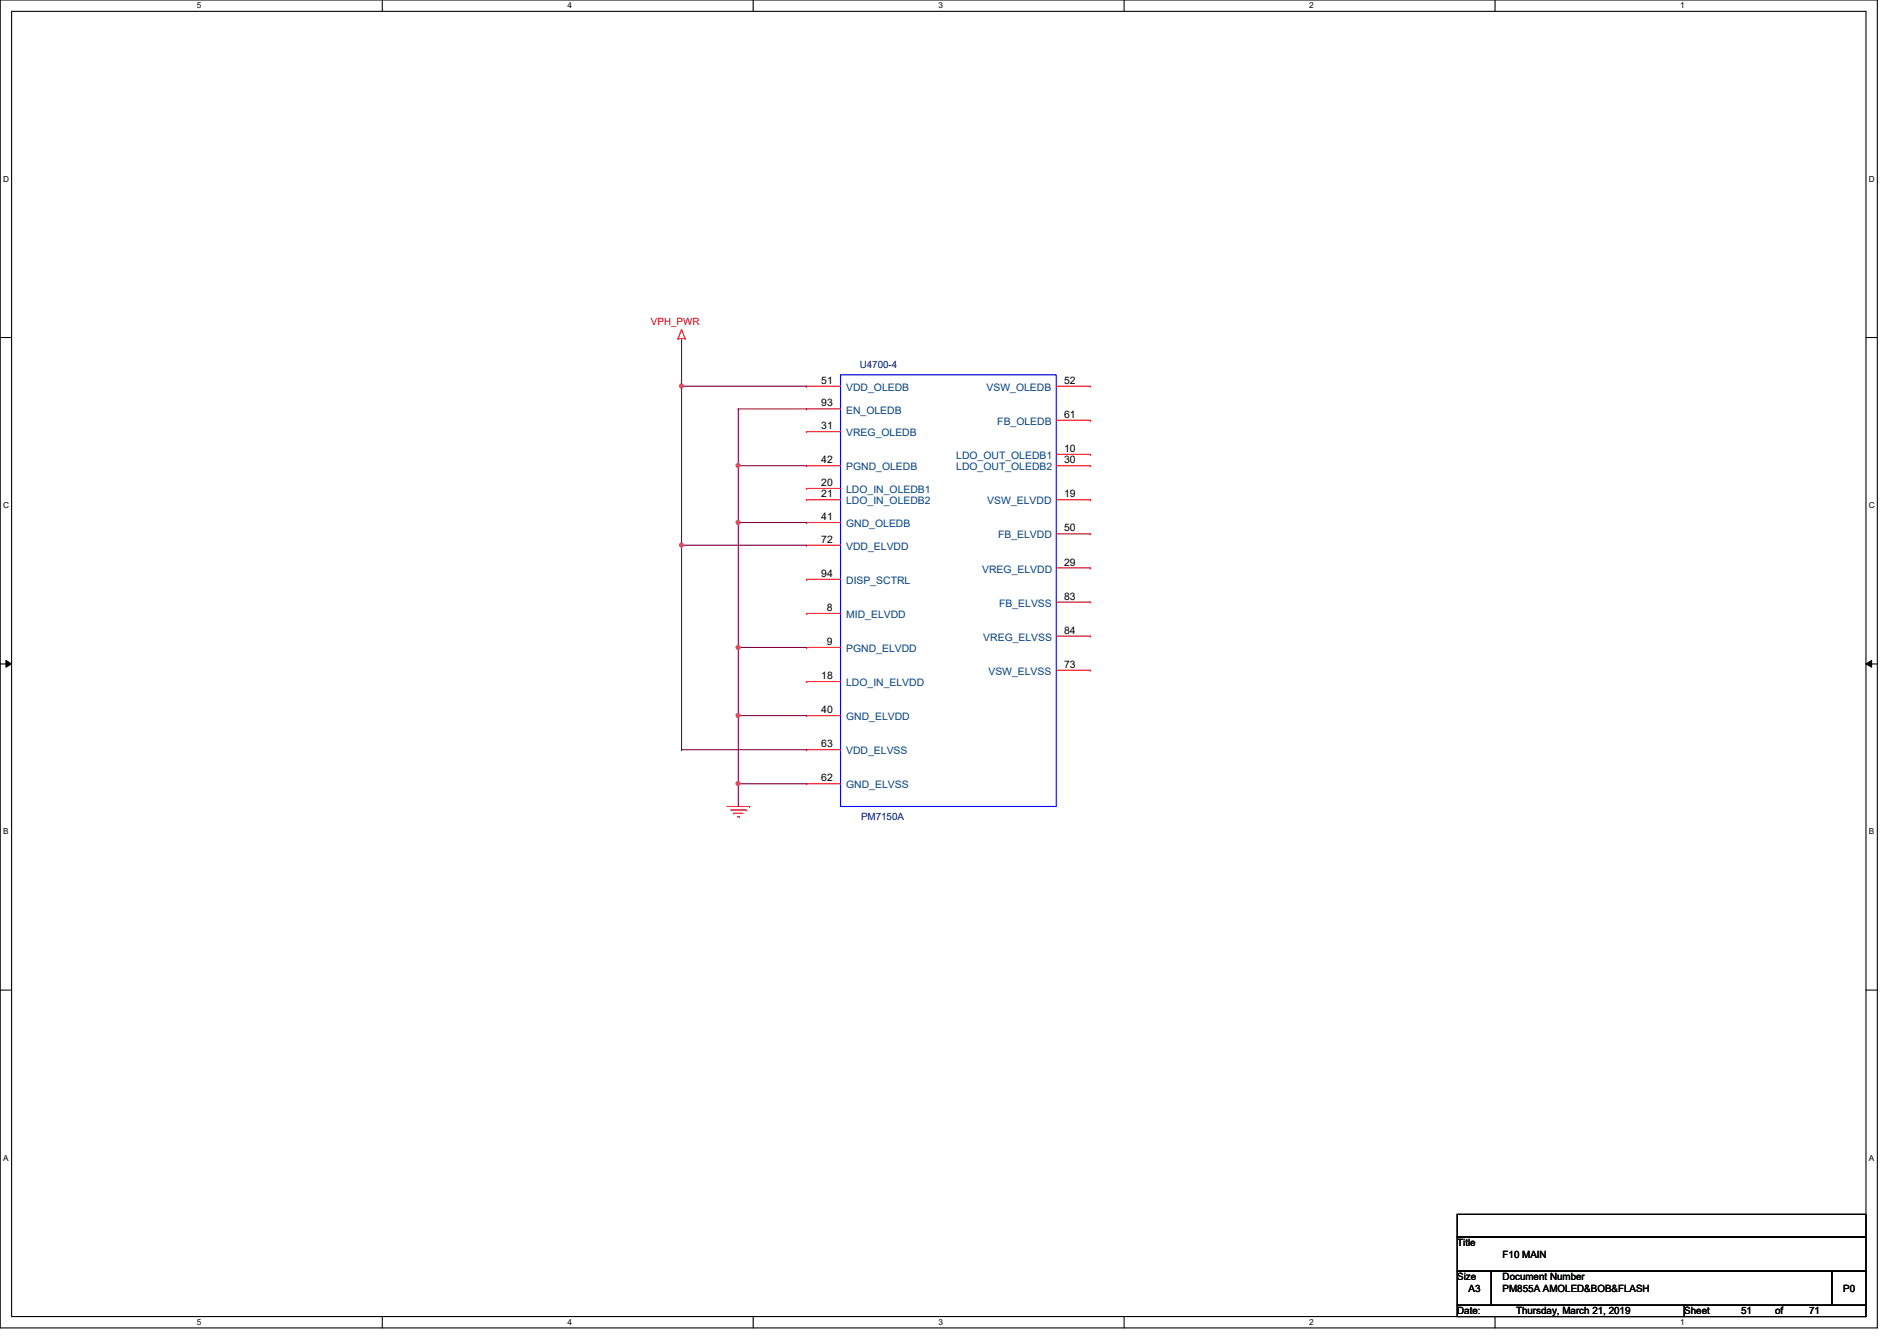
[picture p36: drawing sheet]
<svg xmlns="http://www.w3.org/2000/svg" width="297mm" height="210mm" viewBox="0 0 297 210" stroke-linecap="round" stroke-linejoin="round" font-family="sans-serif">
<defs><g id="words">
<text font-size="1.6" fill="#f00" x="101.9" y="50.9">VPH_PWR</text>
<g font-size="1.6" fill="#000080">
<text x="134.6" y="57.6">U4700-4</text>
<text x="134.8" y="128.4">PM7150A</text>
</g>
<g font-size="1.6">
<text x="128.6" y="60.1">51</text>
<text x="128.6" y="63.6">93</text>
<text x="166.6" y="65.4">61</text>
<text x="166.6" y="60.1">52</text>
<text x="128.6" y="67.2">31</text>
<text x="166.6" y="70.7">10</text>
<text x="128.6" y="72.5">42</text>
<text x="128.6" y="76.1">20</text>
<text x="128.6" y="77.9">21</text>
<text x="166.6" y="77.9">19</text>
<text x="166.6" y="72.5">30</text>
<text x="128.6" y="81.4">41</text>
<text x="166.6" y="83.2">50</text>
<text x="128.6" y="85">72</text>
<text x="166.6" y="88.5">29</text>
<text x="128.6" y="90.3">94</text>
<text x="129.5" y="95.6">8</text>
<text x="166.6" y="93.9">83</text>
<text x="129.5" y="101">9</text>
<text x="166.6" y="99.2">84</text>
<text x="128.6" y="106.3">18</text>
<text x="166.6" y="104.5">73</text>
<text x="128.6" y="111.6">40</text>
<text x="128.6" y="117">63</text>
<text x="128.6" y="122.3">62</text>
<text x="228.2" y="195.1">Title</text>
<text x="235.3" y="196.8">F10 MAIN</text>
<text x="228.2" y="200.4">Size</text>
<text x="230" y="202.2">A3</text>
<text x="235.3" y="202.2">PM855A AMOLED&amp;BOB&amp;FLASH</text>
<text x="235.3" y="200.4">Document Number</text>
<text x="288.6" y="202.2">P0</text>
<text x="228.2" y="205.7">Date:</text>
<text x="237.4" y="205.7">Thursday, March 21, 2019</text>
<text x="263.7" y="205.7">Sheet</text>
<text x="272.6" y="205.7">51</text>
<text x="278" y="205.7">of</text>
<text x="283.3" y="205.7">71</text>
</g>
<g font-size="1.6" fill="#004080">
<text x="132.5" y="61.2">VDD_OLEDB</text>
<text x="132.5" y="64.7">EN_OLEDB</text>
<text x="154.5" y="61.2">VSW_OLEDB</text>
<text x="132.5" y="68.3">VREG_OLEDB</text>
<text x="149.7" y="71.8">LDO_OUT_OLEDB1</text>
<text x="156.2" y="66.5">FB_OLEDB</text>
<text x="132.5" y="73.6">PGND_OLEDB</text>
<text x="132.5" y="77.2">LDO_IN_OLEDB1</text>
<text x="149.7" y="73.6">LDO_OUT_OLEDB2</text>
<text x="132.5" y="79">LDO_IN_OLEDB2</text>
<text x="132.5" y="82.5">GND_OLEDB</text>
<text x="154.6" y="79">VSW_ELVDD</text>
<text x="132.5" y="86.1">VDD_ELVDD</text>
<text x="153.8" y="89.6">VREG_ELVDD</text>
<text x="156.3" y="84.3">FB_ELVDD</text>
<text x="132.5" y="91.4">DISP_SCTRL</text>
<text x="156.5" y="95">FB_ELVSS</text>
<text x="132.5" y="96.7">MID_ELVDD</text>
<text x="154" y="100.3">VREG_ELVSS</text>
<text x="132.5" y="102.1">PGND_ELVDD</text>
<text x="132.5" y="107.4">LDO_IN_ELVDD</text>
<text x="154.8" y="105.6">VSW_ELVSS</text>
<text x="132.5" y="112.7">GND_ELVDD</text>
<text x="132.5" y="118.1">VDD_ELVSS</text>
<text x="132.5" y="123.4">GND_ELVSS</text>
</g>
<g font-size="1.3">
<text x="30.8" y="1.3">5</text>
<text x="88.9" y="1.3">4</text>
<text x="146.9" y="1.3">3</text>
<text x="205" y="1.3">2</text>
<text x="263.1" y="1.3">1</text>
<text x=".5" y="28.4">D</text>
<text x="292.6" y="28.4">D</text>
<text x=".5" y="79.5">C</text>
<text x="292.6" y="79.5">C</text>
<text x=".5" y="130.6">B</text>
<text x="292.6" y="130.6">B</text>
<text x=".5" y="181.7">A</text>
<text x="292.6" y="181.7">A</text>
<text x="30.8" y="207.4">5</text>
<text x="88.9" y="207.4">4</text>
<text x="146.9" y="207.4">3</text>
<text x="205" y="207.4">2</text>
<text x="263.1" y="207.4">1</text>
</g>
</g></defs>
<path d="M0 0h294v207.9h-294zM1.8 1.8h290.4v204.3h-290.4z" fill="none" stroke="#000" stroke-width=".17"/>
<g fill="#fff">
<path d="M30.8 .2h.7v1.4h-.7z"/>
<path d="M30.8 206.2h.7v1.4h-.7z"/>
</g>
<path d="M59.9 0v1.8M59.9 206.1v1.8" fill="none" stroke="#000" stroke-width=".17"/>
<g fill="#fff">
<path d="M88.9 .2h.6v1.4h-.6z"/>
<path d="M88.9 206.2h.6v1.4h-.6z"/>
</g>
<path d="M117.9 0v1.8M117.9 206.1v1.8" fill="none" stroke="#000" stroke-width=".17"/>
<g fill="#fff">
<path d="M146.9 .2h.7v1.4h-.7z"/>
<path d="M146.9 206.2h.7v1.4h-.7z"/>
</g>
<path d="M176 0v1.8M176 206.1v1.8" fill="none" stroke="#000" stroke-width=".17"/>
<g fill="#fff">
<path d="M205 .2h.7v1.4h-.7z"/>
<path d="M205 206.2h.7v1.4h-.7z"/>
</g>
<path d="M234.1 0v1.8M234.1 206.1v1.8" fill="none" stroke="#000" stroke-width=".17"/>
<g fill="#fff">
<path d="M263.1 .2h.7v1.4h-.7z"/>
<path d="M263.1 206.2h.7v1.4h-.7z"/>
<path d="M.5 27.3h.9v1.4h-.9z"/>
<path d="M292.6 27.3h.9v1.4h-.9z"/>
<path d="M.5 78.4h.9v1.4h-.9z"/>
<path d="M292.6 78.4h.9v1.4h-.9z"/>
</g>
<path d="M0 52.8h1.8M292.2 52.8h1.8" fill="none" stroke="#000" stroke-width=".17"/>
<g fill="#fff">
<path d="M.5 129.5h.8v1.4h-.8z"/>
<path d="M292.6 129.5h.9v1.4h-.9z"/>
</g>
<path d="M0 103.9h1.8M292.2 103.9h1.8" fill="none" stroke="#000" stroke-width=".17"/>
<path d="M.9 103.4l.9 .5-.9 .5zM292.2 103.9l.9-.5v1z" fill="#000"/>
<path d="M.9 103.4l.9 .5-.9 .5zM292.2 103.9l.9-.5v1z" fill="none" stroke="#000" stroke-width=".16"/>
<g fill="#fff">
<path d="M.5 180.5h.8v1.4h-.8z"/>
<path d="M292.6 180.5h.9v1.4h-.9z"/>
</g>
<path d="M0 155h1.8M292.2 155h1.8M228.2 190.1h64v3.5h-64zM228.2 193.6h64v5.4h-64zM228.2 199h5.3v5.3h-5.3zM233.5 199h53.3v5.3h-53.3zM286.8 199h5.4v5.3h-5.4zM228.2 204.3h35.5v1.8h-35.5zM263.7 204.3h28.5v1.8h-28.5z" fill="none" stroke="#000" stroke-width=".17"/>
<g fill="none" stroke="#f00" stroke-width=".17">
<path d="M106.2 53h.1M106.2 53h1.1M106.7 53.3h.1M106.7 51.6h.1M106.7 53v.3M106.7 51.6l.6 1.4M106.7 51.6l-.5 1.4M107.3 53h.1M126.3 60.5h.1M126.3 64h.1M126.3 67.6h.1M126.3 72.9h.1"/>
<path d="M126.3 76.5h.1M126.3 78.2h.1M126.3 60.5h5.3M126.3 64h5.3M126.3 67.6h5.3M126.3 72.9h5.3M126.3 76.5h5.3M126.3 78.2h5.3M165.4 60.5h5.3M165.4 72.9h5.3M165.4 78.2h5.3M165.4 71.1h5.3"/>
<path d="M165.4 65.8h5.3M170.7 72.9h.1M170.7 78.2h.1M170.7 60.5h.1M170.7 71.1h.1M170.7 65.8h.1M126.3 96h.1M126.3 81.8h.1M126.3 85.3h.1M126.3 90.7h.1M126.3 96h5.3M126.3 81.8h5.3"/>
<path d="M126.3 85.3h5.3M126.3 90.7h5.3M165.4 88.9h5.3M165.4 83.6h5.3M165.4 99.6h5.3M165.4 94.2h5.3M170.7 88.9h.1M170.7 83.6h.1M170.7 99.6h.1M170.7 94.2h.1M126.3 101.3h.1M126.3 106.7h.1"/>
<path d="M126.3 112h.1M126.3 117.3h.1M126.3 101.3h5.3M126.3 106.7h5.3M126.3 112h5.3M126.3 117.3h5.3M165.4 104.9h5.3M170.7 104.9h.1M113.8 126.2h3.6M114.4 126.8h2.4M114.9 127.3h.1M114.9 127.3h1.4"/>
<path d="M115.4 127.8h.4M115.8 127.8h.1M116.8 126.8h.1M117.4 126.2h.1M126.3 122.7h.1M126.3 122.7h5.3"/>
</g>
<path d="M131.6 58.7h33.8v67.5h-33.8z" fill="none" stroke="#00f" stroke-width=".17"/>
<path d="M106.7 53.3h.1M106.7 53.3v7.2" fill="none" stroke="#800040" stroke-width=".17"/>
<circle cx="106.7" cy="60.4" r=".32" fill="#f0f"/>
<circle cx="106.7" cy="60.4" r=".32" fill="none" stroke="#f0f" stroke-width=".17"/>
<path d="M115.6 72.9h.1M115.6 72.9v8.9" fill="none" stroke="#800040" stroke-width=".17"/>
<circle cx="115.6" cy="81.8" r=".32" fill="#f0f"/>
<circle cx="115.6" cy="81.8" r=".32" fill="none" stroke="#f0f" stroke-width=".17"/>
<circle cx="115.6" cy="72.9" r=".32" fill="#f0f"/>
<circle cx="115.6" cy="72.9" r=".32" fill="none" stroke="#f0f" stroke-width=".17"/>
<path d="M115.6 81.8h.1M115.6 81.8v19.5M115.6 112h.1M115.6 112v10.7" fill="none" stroke="#800040" stroke-width=".17"/>
<circle cx="115.6" cy="122.7" r=".32" fill="#f0f"/>
<circle cx="115.6" cy="122.7" r=".32" fill="none" stroke="#f0f" stroke-width=".17"/>
<path d="M106.7 60.5h.1M106.7 60.5v24.8M115.6 112h.1M115.6 101.3h.1M115.6 112h10.7M115.6 101.3h10.7M115.6 101.3v10.7" fill="none" stroke="#800040" stroke-width=".17"/>
<circle cx="115.6" cy="112" r=".32" fill="#f0f"/>
<circle cx="115.6" cy="112" r=".32" fill="none" stroke="#f0f" stroke-width=".17"/>
<circle cx="115.6" cy="101.3" r=".32" fill="#f0f"/>
<circle cx="115.6" cy="101.3" r=".32" fill="none" stroke="#f0f" stroke-width=".17"/>
<path d="M106.7 60.5h.1M106.7 60.5h19.6M115.6 72.9h.1M115.6 72.9h10.7M106.7 85.3h.1M106.7 85.3h19.6M106.7 85.3v32M115.6 81.8h.1M115.6 81.8h10.7M106.7 117.3h.1M106.7 117.3h19.6" fill="none" stroke="#800040" stroke-width=".17"/>
<circle cx="106.7" cy="85.3" r=".32" fill="#f0f"/>
<circle cx="106.7" cy="85.3" r=".32" fill="none" stroke="#f0f" stroke-width=".17"/>
<path d="M115.6 64h.1M115.6 72.9h.1M115.6 64v8.9M115.6 64h10.7M115.6 122.7h.1M115.6 122.7h10.7M115.6 122.7v3.5" fill="none" stroke="#800040" stroke-width=".17"/>
<circle cx="106.7" cy="60.4" r=".32" fill="#f0f"/>
<circle cx="106.7" cy="60.4" r=".32" fill="none" stroke="#f0f" stroke-width=".17"/>
<circle cx="115.6" cy="81.8" r=".32" fill="#f0f"/>
<circle cx="115.6" cy="81.8" r=".32" fill="none" stroke="#f0f" stroke-width=".17"/>
<circle cx="115.6" cy="72.9" r=".32" fill="#f0f"/>
<circle cx="115.6" cy="72.9" r=".32" fill="none" stroke="#f0f" stroke-width=".17"/>
<circle cx="115.6" cy="122.7" r=".32" fill="#f0f"/>
<circle cx="115.6" cy="122.7" r=".32" fill="none" stroke="#f0f" stroke-width=".17"/>
<circle cx="115.6" cy="112" r=".32" fill="#f0f"/>
<circle cx="115.6" cy="112" r=".32" fill="none" stroke="#f0f" stroke-width=".17"/>
<circle cx="115.6" cy="101.3" r=".32" fill="#f0f"/>
<circle cx="115.6" cy="101.3" r=".32" fill="none" stroke="#f0f" stroke-width=".17"/>
<circle cx="106.7" cy="85.3" r=".32" fill="#f0f"/>
<circle cx="106.7" cy="85.3" r=".32" fill="none" stroke="#f0f" stroke-width=".17"/>
<use href="#words"/>
</svg>
